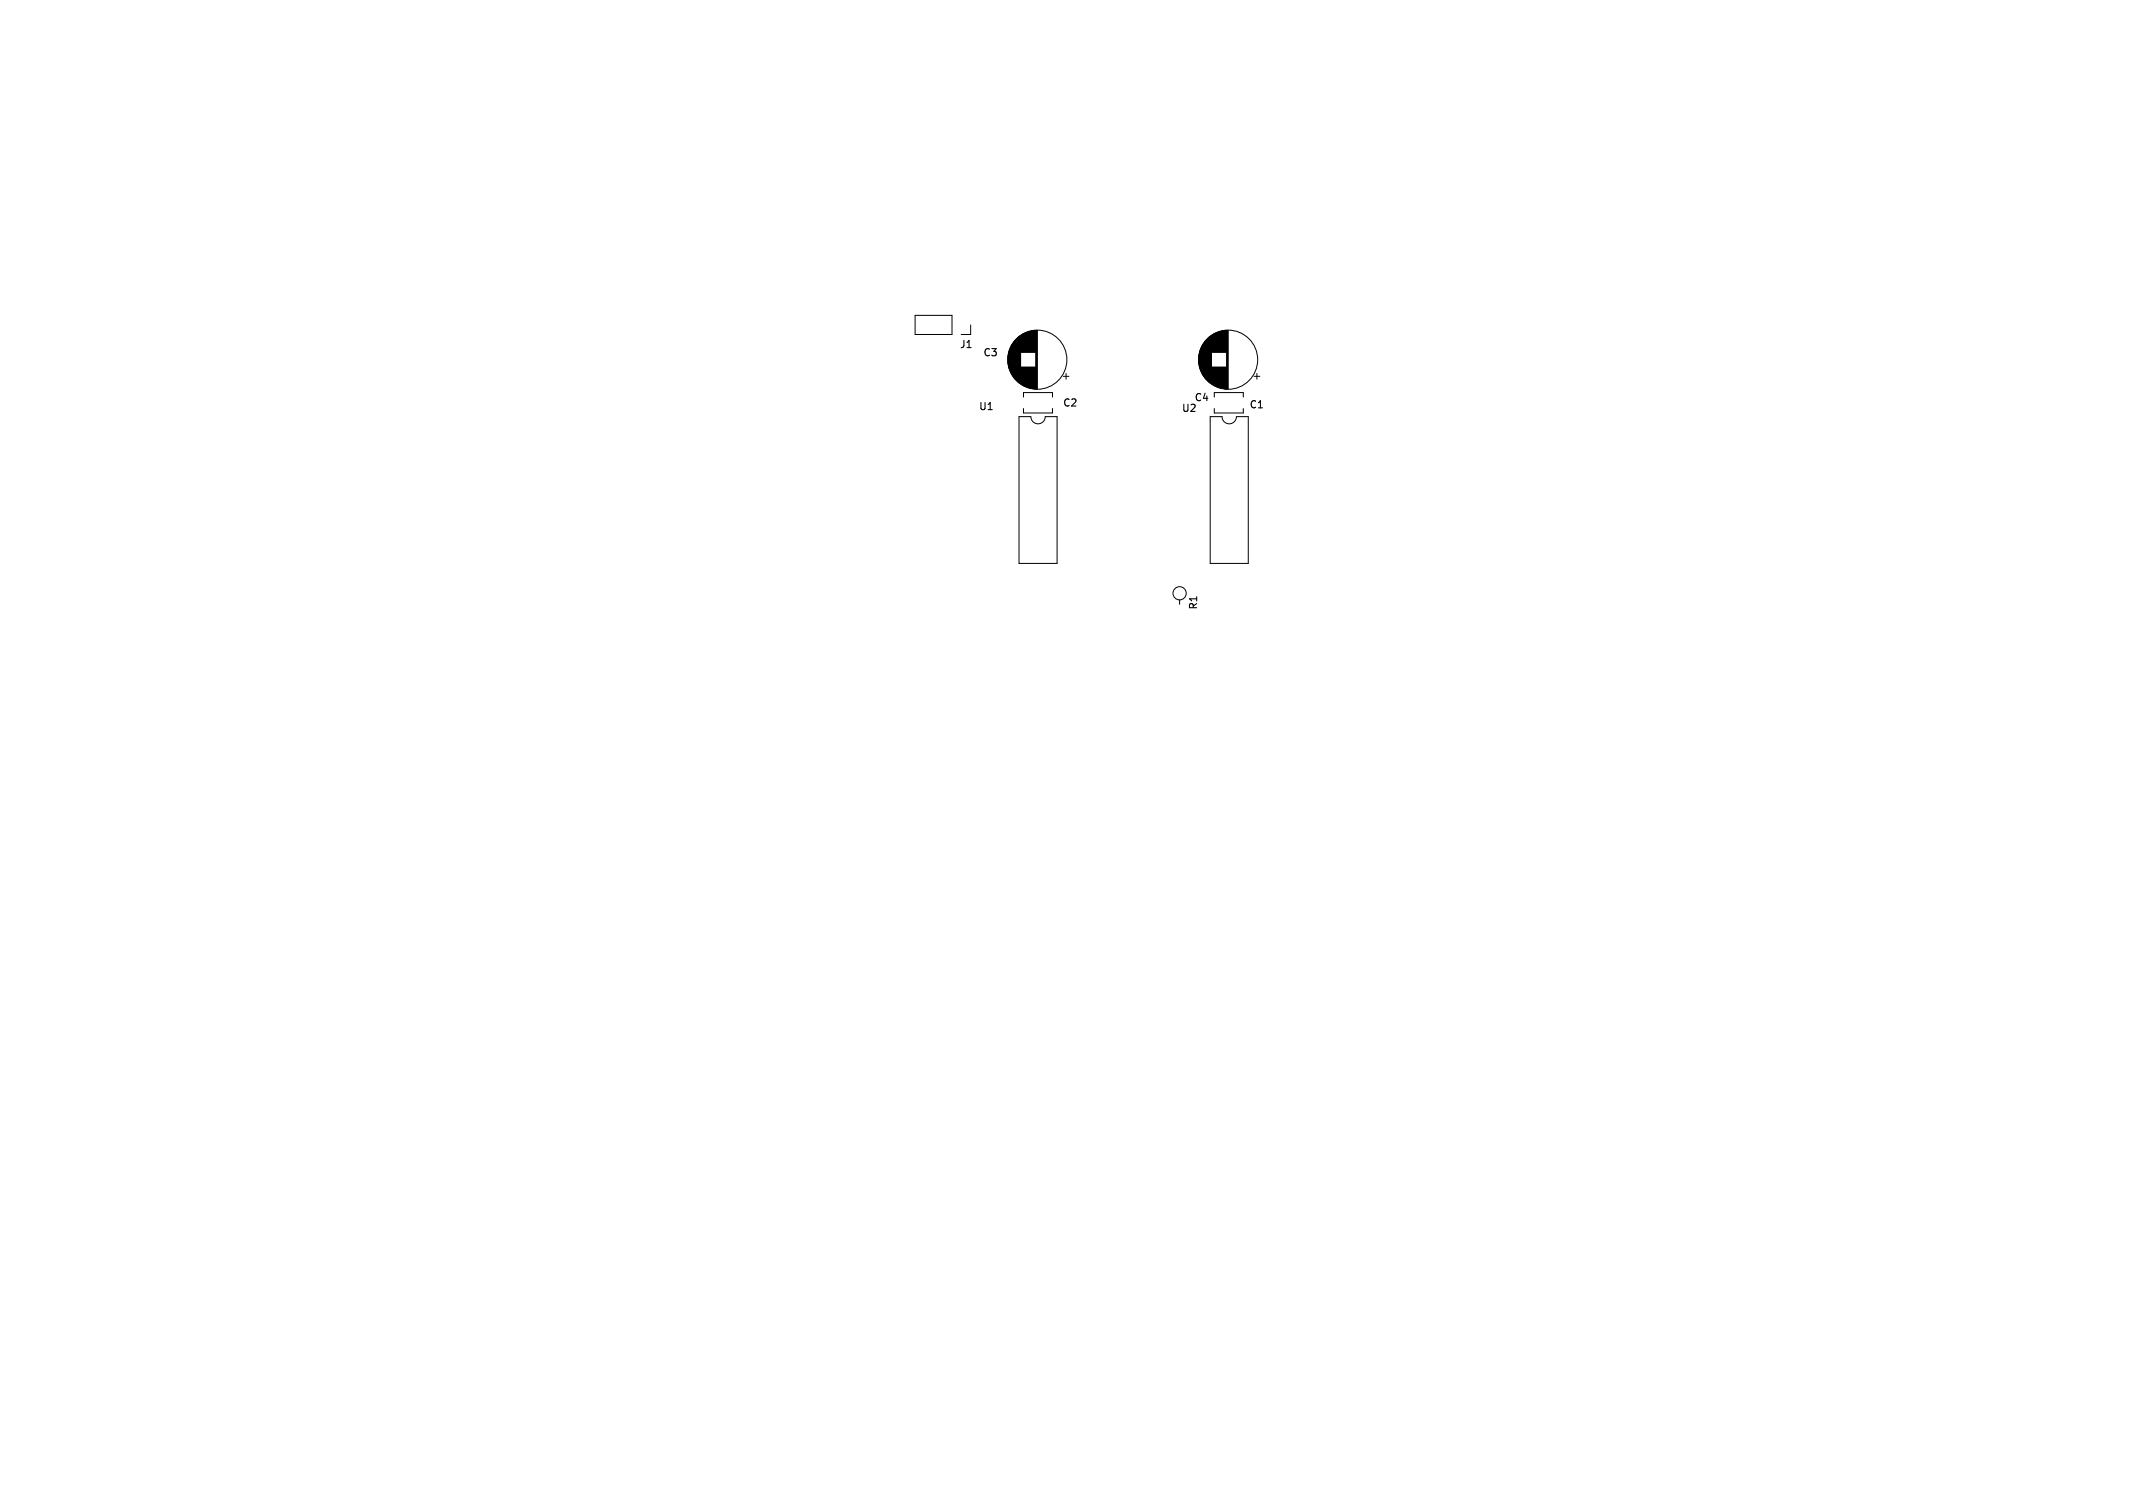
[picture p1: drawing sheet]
<svg xmlns="http://www.w3.org/2000/svg" width="297mm" height="210mm" viewBox="0 0 297 210" stroke-linecap="round" stroke-linejoin="round" font-family="sans-serif">
<defs><g id="words">
<g font-size="1.4">
<text x="133.6" y="48.7">J1</text>
<text x="136.8" y="49.8">C3</text>
<text x="136.2" y="57.3">U1</text>
<text x="147.9" y="56.8">C2</text>
<text x="164.5" y="57.6">U2</text>
<text x="166.2" y="56.1">C4</text>
<text x="173.9" y="57.1">C1</text>
<text x="166.9" y="85" transform="rotate(-90 166.9 85)">R1</text>
</g>
</g></defs>
<g fill="none" stroke="#000" stroke-width=".14">
<path d="M127.4 43.9h5.2v2.7h-5.2zM135.2 45.3v1.3h-1.4M140.4 49.6v1M140.4 49.3v1.6M140.4 49.1v1.9M140.5 49v2.2M140.5 48.9v2.4M140.6 48.7v2.7M140.6 48.6v2.9M140.6 48.5v3.1M140.7 48.4v3.3M140.7 48.4v3.4"/>
<path d="M140.8 48.3v3.6M140.8 48.2v3.8M140.8 48.1v4M140.9 48.1v4M140.9 48v4.2M141 47.9v4.4M141 47.8v4.6M141.1 47.7v4.7M141.1 47.7v4.8M141.2 47.6v4.9M141.2 47.6v5M141.2 47.5v5.1"/>
<path d="M141.3 47.5v5.2M141.3 47.4v5.3M141.4 47.4v5.4M141.4 47.3v5.6M141.5 47.3v5.6M141.5 47.2v5.8M141.6 47.2v5.8M141.6 47.1v5.9M141.6 47.1v6M141.7 47.1v6M141.7 47v6.1M141.8 47v6.2"/>
<path d="M141.8 46.9v6.3M141.9 46.9v6.4M141.9 58h1.6a1 1 0 0 0 1 1 1 1 0 0 0 1-1h1.7v20.5h-5.3zM142 46.8v6.5M142 46.8v6.6M142.1 46.8v6.6M142.1 46.7v6.8M142.2 46.7v2.4M142.2 51.1v2.4M142.2 46.6v2.5M142.3 46.6v2.5M142.3 51.1v2.5"/>
<path d="M142.4 46.6v2.5M142.4 51.1v2.5M142.4 46.5v2.6M142.4 51.1v2.6M142.5 46.5v2.6M142.5 51.1v2.6M142.5 55.3v-.6h4.1v.6M142.5 56.9v.6h4.1v-.6M142.6 46.5v2.6M142.6 51.1v2.6M142.6 46.4v2.7M142.6 51.1v2.7"/>
<path d="M142.7 46.4v2.7M142.7 51.1v2.7M142.8 46.4v2.7M142.8 51.1v2.7M142.8 46.3v2.8M142.9 46.3v2.8M142.9 51.1v2.8M143 46.3v2.8M143 51.1v2.8M143.1 46.2v2.9M143.1 51.1v2.8M143.1 51.1v2.9"/>
<path d="M143.2 46.2v2.9M143.2 51.1v2.9M143.3 46.2v2.9M143.3 51.1v2.9M143.4 46.2v2.9M143.4 51.1v2.9M143.4 46.1v3M143.5 46.1v3M143.5 51.1v3M143.6 46.1v3M143.6 51.1v3M143.7 46.1v3"/>
<path d="M143.7 51.1v3M143.8 46.1v3M143.8 51.1v3M143.9 46.1v3M143.9 51.1v3M143.9 46v3.1M144 46v3.1M144 51.1v3M144 51.1v3.1M144.1 46v3.1M144.1 51.1v3.1M144.2 46v3.1"/>
<path d="M144.2 51.1v3.1M144.2 46v8.2M144.3 46v8.2M144.4 46v8.2M148 52.4h.8M148.4 52v.8M166.9 49.6v1M167 49.3v1.6M167 49.1v1.9M167 49v2.2M167.1 48.9v2.4M167.1 48.7v2.7"/>
<path d="M167.2 48.6v2.9M167.2 48.5v3.1M167.2 48.4v3.3M167.3 48.4v3.4M167.3 48.3v3.6M167.4 48.2v3.8M167.4 48.1v4M167.5 48v4.2M167.5 47.9v4.4M167.6 47.9v4.4M167.6 47.8v4.6M167.6 47.7v4.7"/>
<path d="M167.7 47.7v4.8M167.7 47.6v4.9M167.8 47.6v5M167.8 47.5v5.1M167.8 47.5v5.2M167.9 47.4v5.3M167.9 47.4v5.4M168 47.4v5.4M168 47.3v5.6M168.1 47.2v5.8M168.2 47.1v5.9M168.2 47.1v6"/>
<path d="M168.3 47v6.1M168.3 47v6.2M168.4 47v6.2M168.4 46.9v6.3M168.4 46.9v6.4M168.5 46.9v6.4M168.5 58h1.7a1 1 0 0 0 1 1 1 1 0 0 0 1-1h1.6v20.5h-5.3zM168.5 46.8v6.5M168.6 46.8v6.6M168.7 46.7v6.8M168.7 46.7v2.4M168.7 51.1v2.4"/>
<path d="M168.8 46.7v2.4M168.8 51.1v2.4M168.8 46.6v2.5M168.8 51.1v2.5M168.9 46.6v2.5M168.9 51.1v2.5M169 46.6v2.5M169 51.1v2.5M169 46.5v2.6M169 51.1v2.6M169.1 55.3v-.6h4v.6M169.1 56.9v.6h4v-.6"/>
<path d="M169.1 46.5v2.6M169.1 51.1v2.6M169.2 46.4v2.7M169.2 51.1v2.6M169.2 51.1v2.7M169.3 46.4v2.7M169.3 51.1v2.7M169.4 46.4v2.7M169.4 51.1v2.7M169.4 46.3v2.8M169.4 51.1v2.8M169.5 46.3v2.8"/>
<path d="M169.5 51.1v2.8M169.6 46.3v2.8M169.6 51.1v2.8M169.6 46.2v2.9M169.7 46.2v2.9M169.7 51.1v2.9M169.8 46.2v2.9M169.8 51.1v2.9M169.9 46.2v2.9M169.9 51.1v2.9M170 46.1v3M170 51.1v2.9"/>
<path d="M170 51.1v3M170.1 46.1v3M170.1 51.1v3M170.2 46.1v3M170.2 51.1v3M170.3 46.1v3M170.3 51.1v3M170.4 46.1v3M170.4 51.1v3M170.5 46v3.1M170.5 51.1v3M170.6 46v3.1"/>
<path d="M170.6 51.1v3M170.6 51.1v3.1M170.7 46v3.1M170.7 51.1v3.1M170.8 46v3.1M170.8 51.1v3.1M170.8 46v8.2M170.9 46v8.2M171 46v8.2M174.6 52.4h.8M175 52v.8M164.3 83.5v.7"/>
<circle cx="144.4" cy="50.1" r="4.1"/>
<circle cx="171" cy="50.1" r="4.1"/>
<circle cx="164.2" cy="82.6" r=".92"/>
</g>
<use href="#words"/>
</svg>
